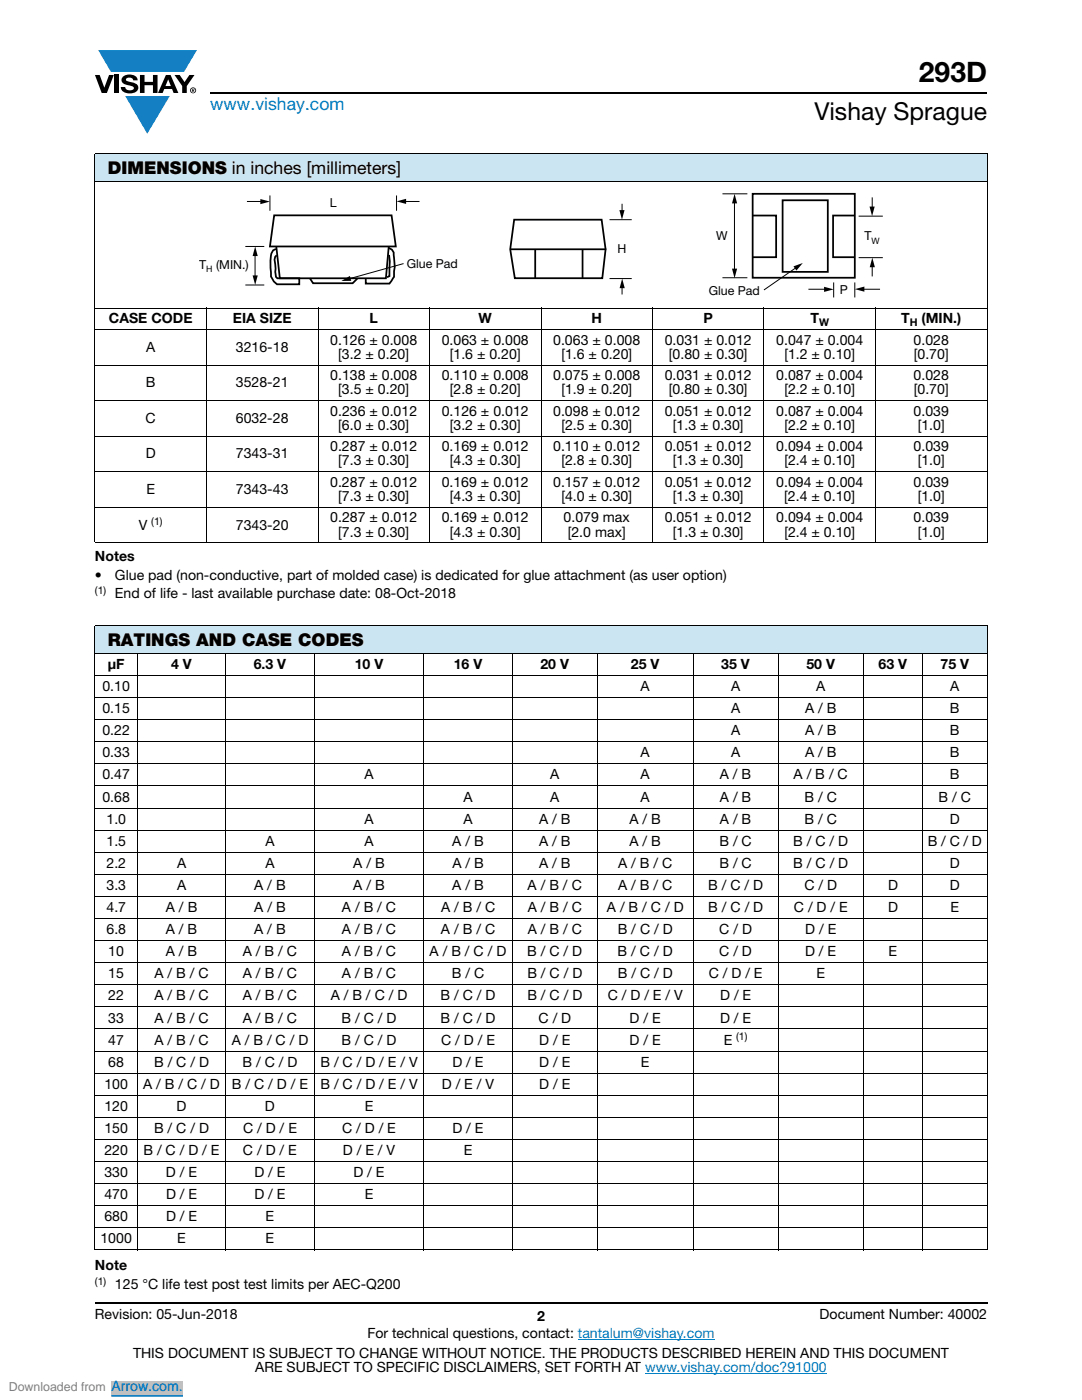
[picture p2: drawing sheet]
<svg xmlns="http://www.w3.org/2000/svg" width="216mm" height="279mm" viewBox="0 0 216 279" stroke-linecap="round" stroke-linejoin="round" font-family="sans-serif">
<defs><g id="words">
<text font-size="5.6" x="183.4" y="16.4">293D</text>
<text font-size="4.9" x="162.5" y="24">Vishay Sprague</text>
<text font-size="3.5" fill="#007ec4" x="42" y="21.9">www.vishay.com</text>
<g font-size="3.5">
<text x="21.5" y="34.8">DIMENSIONS in inches [millimeters]</text>
<text x="21.5" y="129">RATINGS AND CASE CODES</text>
</g>
<g font-size="2.8">
<text x="21.7" y="64.5">CASE CODE</text>
<text x="46.5" y="64.5">EIA SIZE</text>
<text x="73.7" y="64.5">L</text>
<text x="95.5" y="64.5">W</text>
<text x="118" y="64.5">H</text>
<text x="140.4" y="64.5">P</text>
<text x="161.7" y="64.5">T</text>
<text x="179.8" y="64.5">T</text>
<text x="183.9" y="64.5">(MIN.)</text>
<text x="29.2" y="70.2">A</text>
<text x="47.1" y="70.2">3216-18</text>
<text x="65.9" y="68.8">0.126 ± 0.008</text>
<text x="67.5" y="71.6">[3.2 ± 0.20]</text>
<text x="88.1" y="68.8">0.063 ± 0.008</text>
<text x="89.8" y="71.6">[1.6 ± 0.20]</text>
<text x="110.4" y="68.8">0.063 ± 0.008</text>
<text x="112" y="71.6">[1.6 ± 0.20]</text>
<text x="132.6" y="68.8">0.031 ± 0.012</text>
<text x="133.5" y="71.6">[0.80 ± 0.30]</text>
<text x="154.9" y="68.8">0.047 ± 0.004</text>
<text x="156.5" y="71.6">[1.2 ± 0.10]</text>
<text x="182.3" y="68.8">0.028</text>
<text x="182.4" y="71.6">[0.70]</text>
<text x="29.1" y="77.3">B</text>
<text x="47.1" y="77.3">3528-21</text>
<text x="65.9" y="75.9">0.138 ± 0.008</text>
<text x="88.1" y="75.9">0.110 ± 0.008</text>
<text x="110.4" y="75.9">0.075 ± 0.008</text>
<text x="132.6" y="75.9">0.031 ± 0.012</text>
<text x="154.9" y="75.9">0.087 ± 0.004</text>
<text x="182.3" y="75.9">0.028</text>
<text x="65.9" y="83">0.236 ± 0.012</text>
<text x="67.5" y="78.7">[3.5 ± 0.20]</text>
<text x="88.1" y="83">0.126 ± 0.012</text>
<text x="89.8" y="78.7">[2.8 ± 0.20]</text>
<text x="110.4" y="83">0.098 ± 0.012</text>
<text x="112" y="78.7">[1.9 ± 0.20]</text>
<text x="132.6" y="83">0.051 ± 0.012</text>
<text x="133.5" y="78.7">[0.80 ± 0.30]</text>
<text x="154.9" y="83">0.087 ± 0.004</text>
<text x="156.5" y="78.7">[2.2 ± 0.10]</text>
<text x="182.3" y="83">0.039</text>
<text x="182.4" y="78.7">[0.70]</text>
<text x="29.1" y="84.4">C</text>
<text x="47.1" y="84.4">6032-28</text>
<text x="67.5" y="85.8">[6.0 ± 0.30]</text>
<text x="89.8" y="85.8">[3.2 ± 0.30]</text>
<text x="112" y="85.8">[2.5 ± 0.30]</text>
<text x="134.3" y="85.8">[1.3 ± 0.30]</text>
<text x="156.5" y="85.8">[2.2 ± 0.10]</text>
<text x="183.1" y="85.8">[1.0]</text>
<text x="29.1" y="91.5">D</text>
<text x="47.1" y="91.5">7343-31</text>
<text x="65.9" y="90.1">0.287 ± 0.012</text>
<text x="67.5" y="92.9">[7.3 ± 0.30]</text>
<text x="88.1" y="90.1">0.169 ± 0.012</text>
<text x="89.8" y="92.9">[4.3 ± 0.30]</text>
<text x="110.4" y="90.1">0.110 ± 0.012</text>
<text x="112" y="92.9">[2.8 ± 0.30]</text>
<text x="132.6" y="90.1">0.051 ± 0.012</text>
<text x="134.3" y="92.9">[1.3 ± 0.30]</text>
<text x="154.9" y="90.1">0.094 ± 0.004</text>
<text x="156.5" y="92.9">[2.4 ± 0.10]</text>
<text x="182.3" y="90.1">0.039</text>
<text x="183.1" y="92.9">[1.0]</text>
<text x="29.2" y="98.6">E</text>
<text x="47.1" y="98.6">7343-43</text>
<text x="65.9" y="97.2">0.287 ± 0.012</text>
<text x="67.5" y="100">[7.3 ± 0.30]</text>
<text x="88.1" y="97.2">0.169 ± 0.012</text>
<text x="89.8" y="100">[4.3 ± 0.30]</text>
<text x="110.4" y="97.2">0.157 ± 0.012</text>
<text x="112" y="100">[4.0 ± 0.30]</text>
<text x="132.6" y="97.2">0.051 ± 0.012</text>
<text x="134.3" y="100">[1.3 ± 0.30]</text>
<text x="154.9" y="97.2">0.094 ± 0.004</text>
<text x="156.5" y="100">[2.4 ± 0.10]</text>
<text x="182.3" y="97.2">0.039</text>
<text x="183.1" y="100">[1.0]</text>
<text x="27.7" y="105.7">V</text>
<text x="47.1" y="105.7">7343-20</text>
<text x="65.9" y="104.3">0.287 ± 0.012</text>
<text x="67.5" y="107.1">[7.3 ± 0.30]</text>
<text x="88.1" y="104.3">0.169 ± 0.012</text>
<text x="89.8" y="107.1">[4.3 ± 0.30]</text>
<text x="112.5" y="104.3">0.079 max</text>
<text x="113.3" y="107.1">[2.0 max]</text>
<text x="132.6" y="104.3">0.051 ± 0.012</text>
<text x="134.3" y="107.1">[1.3 ± 0.30]</text>
<text x="154.9" y="104.3">0.094 ± 0.004</text>
<text x="156.5" y="107.1">[2.4 ± 0.10]</text>
<text x="182.3" y="104.3">0.039</text>
<text x="183.1" y="107.1">[1.0]</text>
<text x="18.9" y="112">Notes</text>
<text x="18.9" y="115.8">•</text>
<text x="22.9" y="119.4">End of life - last available purchase date: 08-Oct-2018</text>
<text x="22.9" y="115.8">Glue pad (non-conductive, part of molded case) is dedicated for glue attachment (as user option)</text>
<text x="20.4" y="137.9">0.10</text>
<text x="21.5" y="133.5">μF</text>
<text x="34.2" y="133.5">4 V</text>
<text x="50.6" y="133.5">6.3 V</text>
<text x="70.8" y="133.5">10 V</text>
<text x="90.5" y="133.5">16 V</text>
<text x="107.8" y="133.5">20 V</text>
<text x="125.9" y="133.5">25 V</text>
<text x="127.8" y="137.9">A</text>
<text x="143.9" y="133.5">35 V</text>
<text x="145.9" y="137.9">A</text>
<text x="160.9" y="133.5">50 V</text>
<text x="162.9" y="137.9">A</text>
<text x="175.3" y="133.5">63 V</text>
<text x="187.7" y="133.5">75 V</text>
<text x="189.6" y="137.9">A</text>
<text x="20.4" y="142.3">0.15</text>
<text x="145.9" y="142.3">A</text>
<text x="160.6" y="142.3">A / B</text>
<text x="189.5" y="142.3">B</text>
<text x="20.4" y="146.7">0.22</text>
<text x="145.9" y="146.7">A</text>
<text x="160.6" y="146.7">A / B</text>
<text x="189.5" y="146.7">B</text>
<text x="20.4" y="151.2">0.33</text>
<text x="20.4" y="155.6">0.47</text>
<text x="72.7" y="155.6">A</text>
<text x="109.8" y="155.6">A</text>
<text x="127.8" y="155.6">A</text>
<text x="127.8" y="151.2">A</text>
<text x="143.7" y="155.6">A / B</text>
<text x="145.9" y="151.2">A</text>
<text x="158.4" y="155.6">A / B / C</text>
<text x="160.6" y="151.2">A / B</text>
<text x="189.5" y="151.2">B</text>
<text x="189.6" y="155.6">B</text>
<text x="20.4" y="160">0.68</text>
<text x="92.5" y="160">A</text>
<text x="109.8" y="160">A</text>
<text x="127.8" y="160">A</text>
<text x="143.7" y="160">A / B</text>
<text x="160.5" y="160">B / C</text>
<text x="187.3" y="160">B / C</text>
<text x="21.2" y="164.4">1.0</text>
<text x="72.7" y="164.4">A</text>
<text x="92.5" y="164.4">A</text>
<text x="107.6" y="164.4">A / B</text>
<text x="125.6" y="164.4">A / B</text>
<text x="143.7" y="164.4">A / B</text>
<text x="160.5" y="164.4">B / C</text>
<text x="189.5" y="164.4">D</text>
<text x="21.2" y="168.8">1.5</text>
<text x="21.2" y="173.2">2.2</text>
<text x="35.3" y="173.2">A</text>
<text x="53" y="168.8">A</text>
<text x="53" y="173.2">A</text>
<text x="70.5" y="173.2">A / B</text>
<text x="72.7" y="168.8">A</text>
<text x="90.3" y="168.8">A / B</text>
<text x="90.3" y="173.2">A / B</text>
<text x="107.6" y="168.8">A / B</text>
<text x="107.6" y="173.2">A / B</text>
<text x="123.3" y="173.2">A / B / C</text>
<text x="125.6" y="168.8">A / B</text>
<text x="143.6" y="168.8">B / C</text>
<text x="143.6" y="173.2">B / C</text>
<text x="158.3" y="168.8">B / C / D</text>
<text x="158.3" y="173.2">B / C / D</text>
<text x="185.2" y="168.8">B / C / D</text>
<text x="189.5" y="173.2">D</text>
<text x="21.2" y="177.6">3.3</text>
<text x="35.3" y="177.6">A</text>
<text x="50.7" y="177.6">A / B</text>
<text x="70.5" y="177.6">A / B</text>
<text x="90.3" y="177.6">A / B</text>
<text x="105.3" y="177.6">A / B / C</text>
<text x="123.3" y="177.6">A / B / C</text>
<text x="141.3" y="177.6">B / C / D</text>
<text x="160.5" y="177.6">C / D</text>
<text x="177.2" y="177.6">D</text>
<text x="189.5" y="177.6">D</text>
<text x="21.2" y="182">4.7</text>
<text x="33.1" y="182">A / B</text>
<text x="50.7" y="182">A / B</text>
<text x="68.2" y="182">A / B / C</text>
<text x="88" y="182">A / B / C</text>
<text x="105.3" y="182">A / B / C</text>
<text x="121.1" y="182">A / B / C / D</text>
<text x="141.3" y="182">B / C / D</text>
<text x="158.4" y="182">C / D / E</text>
<text x="177.2" y="182">D</text>
<text x="189.7" y="182">E</text>
<text x="21.2" y="186.4">6.8</text>
<text x="21.6" y="190.8">10</text>
<text x="33.1" y="190.8">A / B</text>
<text x="33.1" y="186.4">A / B</text>
<text x="48.5" y="190.8">A / B / C</text>
<text x="50.7" y="186.4">A / B</text>
<text x="68.2" y="190.8">A / B / C</text>
<text x="68.2" y="186.4">A / B / C</text>
<text x="85.7" y="190.8">A / B / C / D</text>
<text x="88" y="186.4">A / B / C</text>
<text x="105.2" y="190.8">B / C / D</text>
<text x="105.3" y="186.4">A / B / C</text>
<text x="123.2" y="190.8">B / C / D</text>
<text x="123.3" y="186.4">B / C / D</text>
<text x="143.5" y="190.8">C / D</text>
<text x="143.5" y="186.4">C / D</text>
<text x="160.6" y="190.8">D / E</text>
<text x="160.7" y="186.4">D / E</text>
<text x="177.3" y="190.8">E</text>
<text x="21.6" y="195.2">15</text>
<text x="30.8" y="195.2">A / B / C</text>
<text x="48.5" y="195.2">A / B / C</text>
<text x="68.2" y="195.2">A / B / C</text>
<text x="90.2" y="195.2">B / C</text>
<text x="105.2" y="195.2">B / C / D</text>
<text x="123.3" y="195.2">B / C / D</text>
<text x="141.4" y="195.2">C / D / E</text>
<text x="162.9" y="195.2">E</text>
<text x="21.6" y="199.7">22</text>
<text x="30.8" y="199.7">A / B / C</text>
<text x="48.5" y="199.7">A / B / C</text>
<text x="66" y="199.7">A / B / C / D</text>
<text x="87.9" y="199.7">B / C / D</text>
<text x="105.2" y="199.7">B / C / D</text>
<text x="121.3" y="199.7">C / D / E / V</text>
<text x="143.7" y="199.7">D / E</text>
<text x="21.6" y="204.1">33</text>
<text x="21.6" y="208.5">47</text>
<text x="30.8" y="204.1">A / B / C</text>
<text x="30.8" y="208.5">A / B / C</text>
<text x="46.2" y="208.5">A / B / C / D</text>
<text x="48.5" y="204.1">A / B / C</text>
<text x="68.1" y="204.1">B / C / D</text>
<text x="68.1" y="208.5">B / C / D</text>
<text x="87.9" y="204.1">B / C / D</text>
<text x="88" y="208.5">C / D / E</text>
<text x="107.4" y="204.1">C / D</text>
<text x="107.6" y="208.5">D / E</text>
<text x="125.6" y="208.5">D / E</text>
<text x="125.6" y="204.1">D / E</text>
<text x="143.7" y="204.1">D / E</text>
<text x="144.4" y="208.5">E</text>
<text x="21.6" y="212.9">68</text>
<text x="30.8" y="212.9">B / C / D</text>
<text x="48.4" y="212.9">B / C / D</text>
<text x="63.9" y="212.9">B / C / D / E / V</text>
<text x="90.3" y="212.9">D / E</text>
<text x="107.6" y="212.9">D / E</text>
<text x="127.9" y="212.9">E</text>
<text x="20.8" y="217.3">100</text>
<text x="20.8" y="221.7">120</text>
<text x="28.6" y="217.3">A / B / C / D</text>
<text x="35.2" y="221.7">D</text>
<text x="46.3" y="217.3">B / C / D / E</text>
<text x="52.9" y="221.7">D</text>
<text x="63.9" y="217.3">B / C / D / E / V</text>
<text x="72.8" y="221.7">E</text>
<text x="88.2" y="217.3">D / E / V</text>
<text x="107.6" y="217.3">D / E</text>
<text x="20.8" y="226.1">150</text>
<text x="30.7" y="226.1">B / C / D</text>
<text x="48.5" y="226.1">C / D / E</text>
<text x="68.2" y="226.1">C / D / E</text>
<text x="90.3" y="226.1">D / E</text>
<text x="20.8" y="230.5">220</text>
<text x="28.6" y="230.5">B / C / D / E</text>
<text x="48.5" y="230.5">C / D / E</text>
<text x="68.4" y="230.5">D / E / V</text>
<text x="92.5" y="230.5">E</text>
<text x="20.8" y="234.9">330</text>
<text x="20.8" y="239.4">470</text>
<text x="33.1" y="234.9">D / E</text>
<text x="33.1" y="239.4">D / E</text>
<text x="50.8" y="234.9">D / E</text>
<text x="50.8" y="239.4">D / E</text>
<text x="70.5" y="234.9">D / E</text>
<text x="72.8" y="239.4">E</text>
<text x="20.8" y="243.8">680</text>
<text x="33.1" y="243.8">D / E</text>
<text x="53" y="243.8">E</text>
<text x="20" y="248.2">1000</text>
<text x="35.4" y="248.2">E</text>
<text x="53" y="248.2">E</text>
<text x="18.9" y="253.5">Note</text>
<text x="22.9" y="257.3">125 °C life test post test limits per AEC-Q200</text>
<text x="18.9" y="263.3">Revision: 05-Jun-2018</text>
<text x="107.2" y="263.6">2</text>
<text x="163.6" y="263.3">Document Number: 40002</text>
<text x="73.3" y="267.1">For technical questions, contact: tantalum@vishay.com</text>
<text x="26.5" y="271">THIS DOCUMENT IS SUBJECT TO CHANGE WITHOUT NOTICE. THE PRODUCTS DESCRIBED HEREIN AND THIS DOCUMENT</text>
<text x="50.9" y="273.8">ARE SUBJECT TO SPECIFIC DISCLAIMERS, SET FORTH AT www.vishay.com/doc?91000</text>
</g>
<text font-size="2.8" fill="#00f" x="22.2" y="277.6">Arrow.com.</text>
<g font-size="2.5">
<text x="65.8" y="41.3">L</text>
<text x="142.9" y="47.8">W</text>
<text x="172.5" y="47.9">T</text>
<text x="39.7" y="53.7">T</text>
<text x="43.1" y="53.7">(MIN.)</text>
<text x="81.2" y="53.5">Glue Pad</text>
<text x="123.2" y="50.5">H</text>
<text x="141.4" y="58.8">Glue Pad</text>
<text x="167.6" y="58.7">P</text>
</g>
<text font-size="2.5" fill="#808080" x="1.8" y="277.6">Downloaded from</text>
<g font-size="2.1">
<text x="163.4" y="65">W</text>
<text x="181.5" y="65">H</text>
<text x="30.2" y="104.8">(1)</text>
<text x="18.9" y="118.5">(1)</text>
<text x="146.9" y="207.6">(1)</text>
<text x="18.9" y="256.5">(1)</text>
</g>
<g font-size="1.8">
<text x="173.9" y="48.6">W</text>
<text x="41.2" y="54.4">H</text>
</g>
</g></defs>
<g fill="#147fc3">
<path d="M19.6 10h19.7l-2.6 4.3h-1.1h-13.5z"/>
<path d="M25 19.2h8.9l-4.5 7.5z"/>
</g>
<g fill="#000">
<path d="M18.9 15h1l.9 2.5 1-2.5h.9l-1.4 3.6h-1zM22.9 15h.9v3.6h-.9zM24.6 15.3a2.1 2.1 0 0 1 2.8 .3l.1 .4h-.9a.79 .79 0 0 0-.7-.5 .79 .79 0 0 0-.8 .4l.3 .3 1 .2a1.08 1.08 0 0 1 1.2 1 1.08 1.08 0 0 1-1.1 1.2 1.73 1.73 0 0 1-2.4-1.2h.9a.96 .96 0 0 0 .8 .6 .96 .96 0 0 0 .9-.4 1.31 1.31 0 0 0-1.2-.6 1.03 1.03 0 0 1-1.1-.6 1.03 1.03 0 0 1 .2-1.1zM27.9 15h.9v1.3h1.7v-1.3h.9v3.6h-.9v-1.6h-1.7v1.6h-.9zM34.8 15h1.1l.9 1.4 1-1.4h1l-1.5 2.2v1.4h-.9v-1.4z"/>
<path d="M33.6 15.9l.5 1.3h-1.1zM33.1 15l-1.6 3.6h1l.3-.8h1.5l.3 .8h1l-1.6-3.6z"/>
<path d="M38.4 17.8h.2v.2h-.2zM38.3 17.7v.7h.1v-.3l.4 .3-.2-.3 .2-.2-.1-.2z"/>
<path d="M38.1 18a.46 .46 0 0 1 .9 0 .46 .46 0 0 1-.9 0zM37.9 18a.6 .6 0 0 0 1.2 0 .6 .6 0 0 0-1.2 0z"/>
</g>
<path d="M42 18.6h155M18.9 260h178.1" fill="none" stroke="#000" stroke-width=".36"/>
<path d="M115.3 267.3h27.3M128.7 274h36.3" fill="none" stroke="#007ec4" stroke-width=".2"/>
<g fill="#cce5f3">
<path d="M18.9 30.7h178.1v5.5h-178.1z"/>
<path d="M18.9 124.9h178.1v5.5h-178.1z"/>
</g>
<g fill="none" stroke="#000" stroke-width=".2">
<path d="M18.9 30.7h178.1M18.9 36.2h178.1M18.9 30.8v77.4M197 30.8v77.4M18.9 61.5h178.1M18.9 65.8h178.1M18.9 72.9h178.1M18.9 79.9h178.1M41.2 61.4v47M63.5 61.4v47M85.7 61.4v47M107.9 61.4v47"/>
<path d="M130.2 61.4v47M152.4 61.4v47M174.7 61.4v47M18.9 87h178.1M18.9 94.1h178.1M18.9 101.2h178.1M18.9 108.3h178.1M18.9 124.9h178.1M18.9 130.4h178.1M18.9 134.8h178.1M18.9 139.2h178.1M18.9 125v124.4"/>
<path d="M27.4 130.3v119.3M45 130.3v119.3M62.7 130.3v119.3M84.6 130.3v119.3M102.2 130.3v119.3M119.2 130.3v119.3M138.3 130.3v119.3M155.3 130.3v119.3M172.3 130.3v119.3M184.1 130.3v119.3M197 125v124.4M18.9 143.6h178.1"/>
<path d="M18.9 148h178.1M18.9 152.4h178.1M18.9 156.8h178.1M18.9 161.3h178.1M18.9 165.7h178.1M18.9 170.1h178.1M18.9 174.5h178.1M18.9 178.9h178.1M18.9 183.3h178.1M18.9 187.7h178.1M18.9 192.1h178.1M18.9 196.5h178.1"/>
<path d="M18.9 201h178.1M18.9 205.4h178.1M18.9 209.8h178.1M18.9 214.2h178.1M18.9 218.6h178.1M18.9 223h178.1M18.9 227.4h178.1M18.9 231.8h178.1M18.9 236.2h178.1M18.9 240.6h178.1M18.9 245h178.1M18.9 249.4h178.1"/>
</g>
<path d="M39.8 38.5h136.3v20.9h-136.3z" fill="#fff"/>
<g fill="none" stroke="#000" stroke-width=".35">
<path d="M150.2 38.7h20.4v16.7h-20.4zM156.2 40h9v14.3h-9zM54.7 43h23.4l.9 6.2h-25.1zM55.1 49.7a2 2 0 0 0-1.1 2.2l.1 2.5a2.71 2.71 0 0 0 1.2 2.3h4.4v-1.2h-4.4l-.2-.2-.3-3.5 .1-.6 .3-.2M55.1 49.2l.7 6.3h21.2l.6-6.3M61.8 55.5l.7 1h7.9l1-1M77.6 49.5l.6 .3 .4 .6 .2 2.9-.2 2-.9 1.3h-4.7v-1.1M77.6 50.9l.2 1.3-.1 2.9-.5 .2M101.8 49.7h19.2M102.6 43.8h17.4l.8 5.9-.6 5.8h-17.5l-.9-5.8zM106.8 49.7v5.8M116.2 49.7v5.8"/>
<path d="M150.2 43h4.7v8.3h-4.7M170.6 43h-4.4v8.3h4.4"/>
</g>
<g fill="none" stroke="#000" stroke-width=".2">
<path d="M53.9 39v3.1M79.1 39v3.1M144.2 38.7h4.9M174 39.4v2.2M49 49.2h3.7M49 56.9h3.7M49.3 40.2h3M50.9 50.8v4.5M80.5 52.6l-10.9 3.1M80.7 40.2h3M121.6 43.8h4.5M121.6 55.6h4.5"/>
<path d="M124.1 40.7v1.6M124.1 57.2v1.6M144.2 55.4h4.9M146.6 40.2v13.8M158.9 53.4l-6.5 4.5M161.3 57.7h3.5M166.3 56.4v3M170.6 56.4v3M171.3 43.1h4.9M171.3 51.4h4.9M172.1 57.7h3.5M174 53v2.2"/>
</g>
<g fill="#000">
<path d="M52 39.7l1.9 .5-1.9 .5zM50.9 49.2l.5 1.9h-1zM50.4 55h1l-.5 1.9zM68.1 56.1l1.7-1 .3 1zM79.1 40.2l1.9-.5v1zM124.1 55.6l.6 1.9h-1.1zM123.6 41.9h1l-.5 1.9zM146.6 38.7l.5 1.9h-1zM146.1 53.6h1l-.5 1.9zM158.3 53.2l1.9-.7-1.3 1.5zM164.4 57.2l1.9 .5-1.9 .6zM170.6 57.7l1.9-.5v1z"/>
<path d="M174.1 51.4l.5 1.9h-1.1zM173.5 41.2h1l-.5 1.9z"/>
</g>
<path d="M0 276.9h70.6" fill="none" stroke="#fff" stroke-width="2.5" stroke-linecap="butt"/>
<path d="M22.2 275.6h14.3v2.6h-14.3z" fill="#c0c0c0"/>
<path d="M22.2 278.6h14.3" fill="none" stroke="#00f" stroke-width=".2"/>
<path d="M0 276.9h70.6" fill="none" stroke="#fff" stroke-width="2.5" stroke-linecap="butt"/>
<path d="M22.2 275.6h14.3v2.6h-14.3z" fill="#c0c0c0"/>
<path d="M22.2 278.6h14.3" fill="none" stroke="#00f" stroke-width=".2"/>
<use href="#words"/>
</svg>
